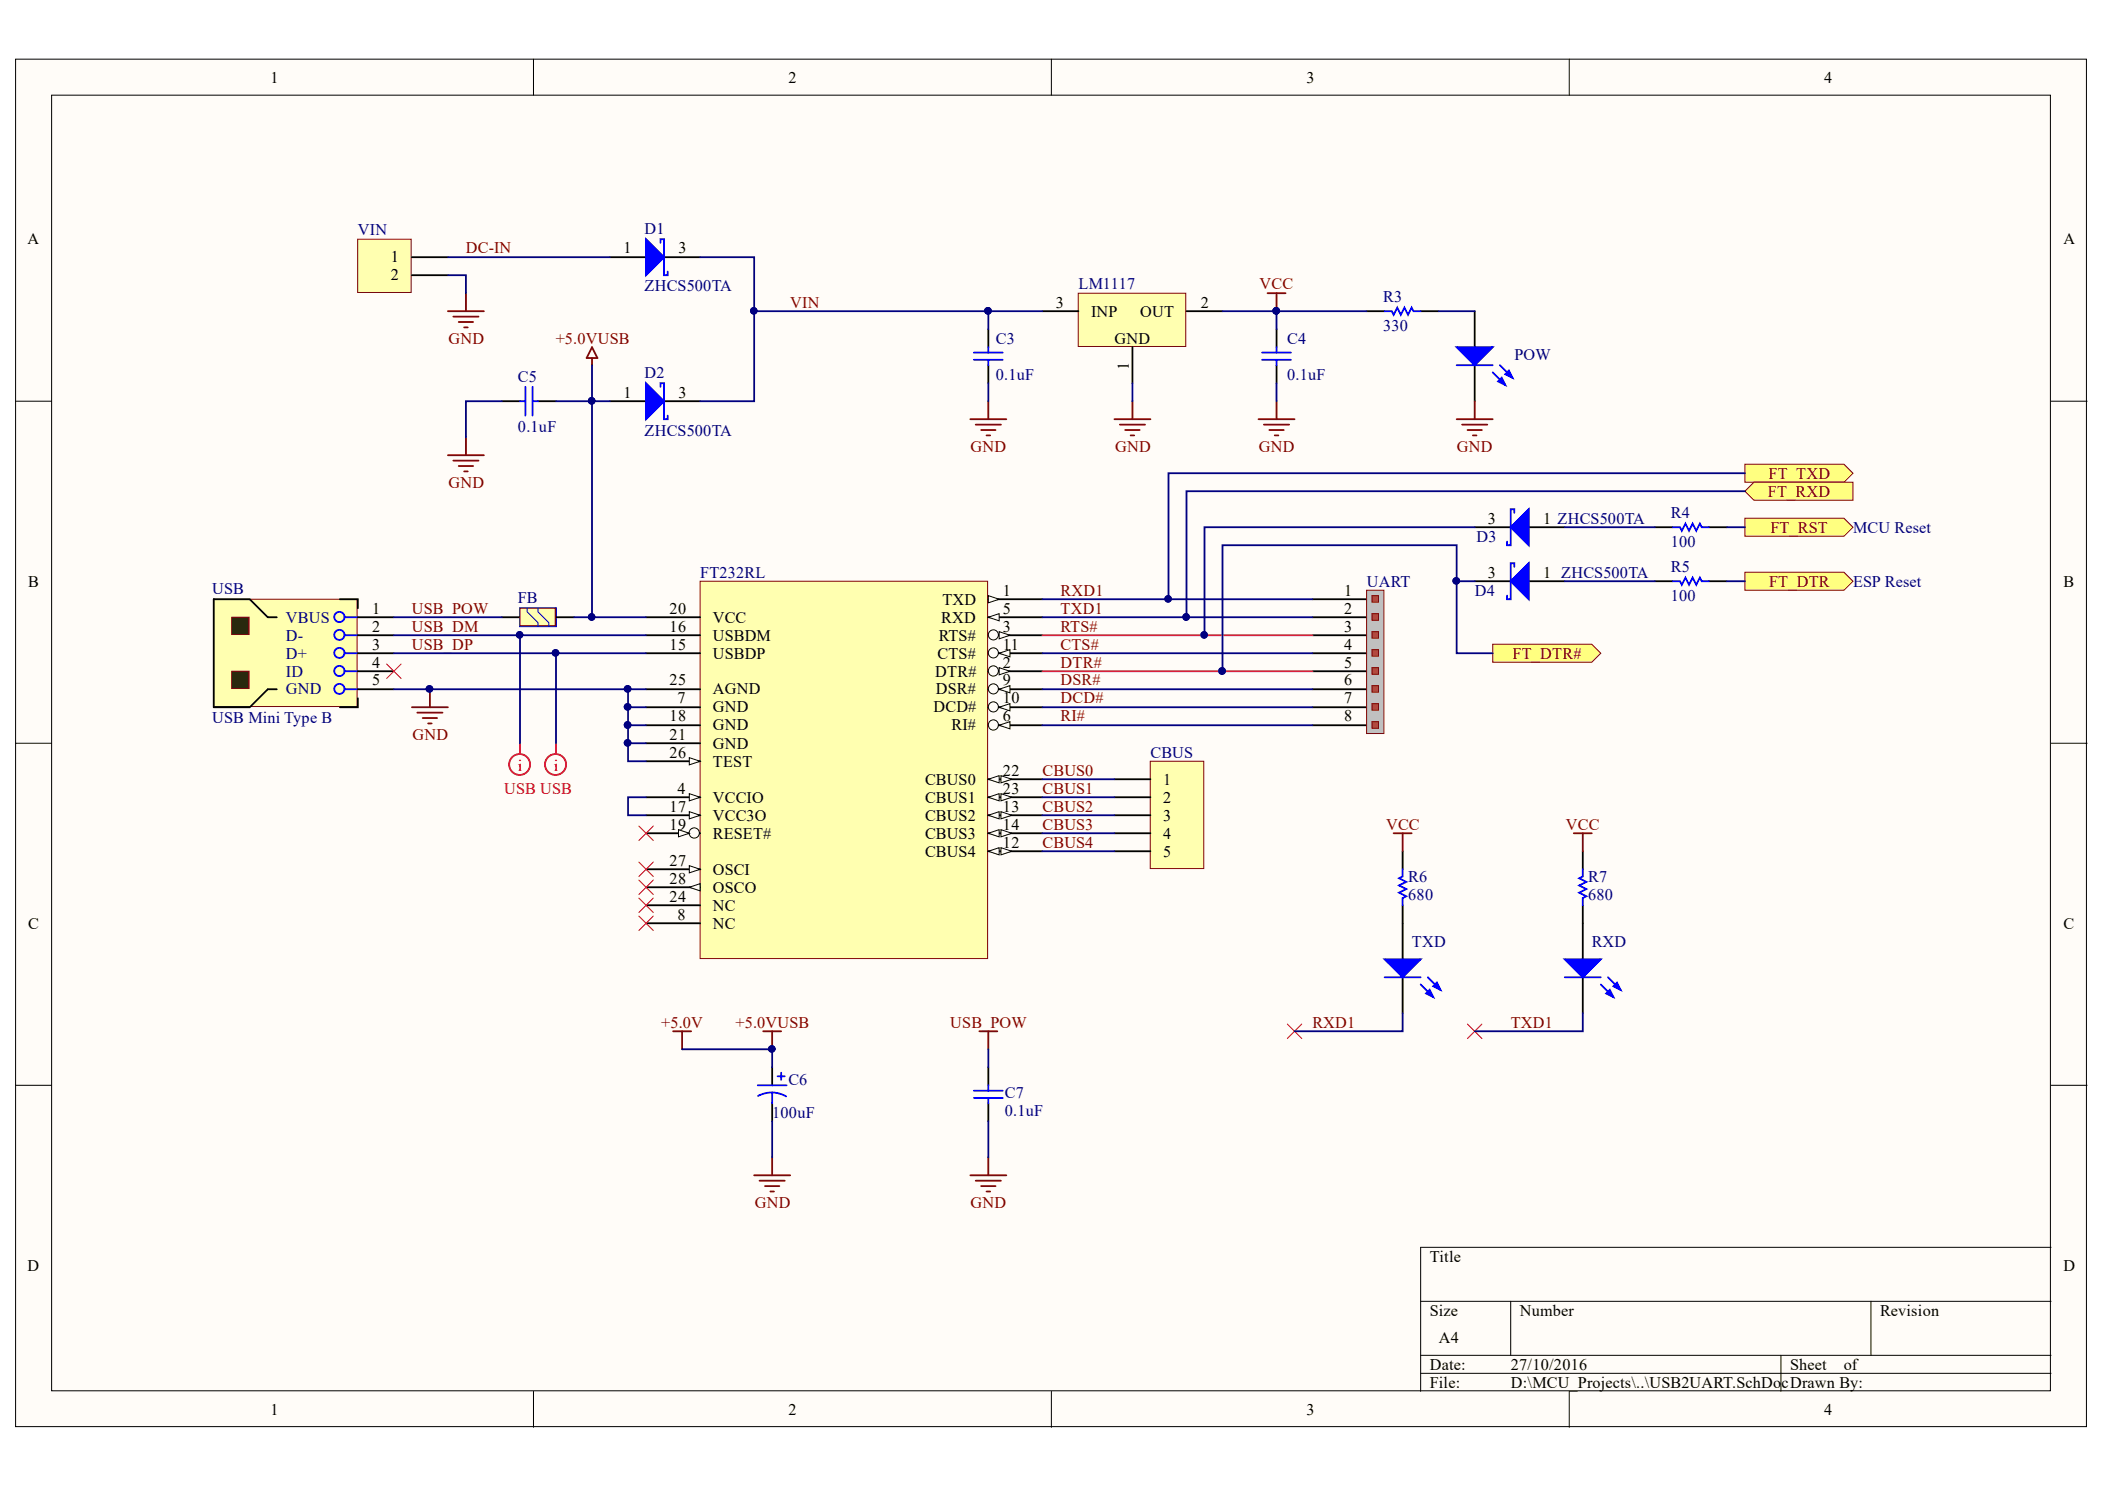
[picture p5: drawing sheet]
<svg xmlns="http://www.w3.org/2000/svg" width="297mm" height="210mm" viewBox="0 0 297 210" stroke-linecap="round" stroke-linejoin="round" font-family="sans-serif">
<defs><g id="words">
<g font-size="2.3">
<text x="38.2" y="11.7">1</text>
<text x="111.2" y="11.7">2</text>
<text x="184.3" y="11.7">3</text>
<text x="257.4" y="11.7">4</text>
<text x="3.9" y="34.5">A</text>
<text x="88" y="35.8">1</text>
<text x="95.8" y="35.8">3</text>
<text x="291.2" y="34.5">A</text>
<text x="55.2" y="37">1</text>
<text x="55.2" y="39.6">2</text>
<text x="149" y="43.4">3</text>
<text x="154" y="44.7">INP</text>
<text x="160.9" y="44.7">OUT</text>
<text x="169.4" y="43.4">2</text>
<text x="157.3" y="48.5">GND</text>
<text x="159.3" y="52.2" transform="rotate(-90 159.3 52.2)">1</text>
<text x="88" y="56.1">1</text>
<text x="95.8" y="56.1">3</text>
<text x="210" y="73.9">3</text>
<text x="217.8" y="73.9">1 ZHCS500TA</text>
<text x="4" y="82.8">B</text>
<text x="210" y="81.5">3</text>
<text x="217.8" y="81.5">1 ZHCS500TA</text>
<text x="291.2" y="82.8">B</text>
<text x="52.5" y="86.6">1</text>
<text x="52.5" y="89.1">2</text>
<text x="94.5" y="89.1">16</text>
<text x="94.5" y="86.6">20</text>
<text x="100.6" y="87.8">VCC</text>
<text x="132.8" y="87.8">RXD</text>
<text x="133" y="85.3">TXD</text>
<text x="141.5" y="84">1</text>
<text x="141.5" y="89.1">3</text>
<text x="141.5" y="86.6">5</text>
<text x="189.7" y="84">1</text>
<text x="189.7" y="86.6">2</text>
<text x="189.7" y="89.1">3</text>
<text x="52.5" y="91.6">3</text>
<text x="52.5" y="94.2">4</text>
<text x="94.5" y="91.6">15</text>
<text x="100.6" y="92.9">USBDP</text>
<text x="100.6" y="90.4">USBDM</text>
<text x="132" y="95.4">DTR#</text>
<text x="132.3" y="92.9">CTS#</text>
<text x="132.5" y="90.4">RTS#</text>
<text x="141.5" y="94.2">2</text>
<text x="141.5" y="91.6">11</text>
<text x="189.7" y="94.2">5</text>
<text x="189.7" y="91.6">4</text>
<text x="52.5" y="96.7">5</text>
<text x="94.5" y="101.8">18</text>
<text x="94.5" y="96.7">25</text>
<text x="95.6" y="99.2">7</text>
<text x="100.6" y="100.5">GND</text>
<text x="100.6" y="98">AGND</text>
<text x="131.7" y="100.5">DCD#</text>
<text x="132.1" y="98">DSR#</text>
<text x="141.5" y="101.8">6</text>
<text x="141.5" y="96.7">9</text>
<text x="141.5" y="99.2">10</text>
<text x="189.7" y="96.7">6</text>
<text x="189.7" y="99.2">7</text>
<text x="189.7" y="101.8">8</text>
<text x="94.5" y="104.4">21</text>
<text x="94.5" y="106.9">26</text>
<text x="100.6" y="103">GND</text>
<text x="100.6" y="105.7">GND</text>
<text x="134.3" y="103">RI#</text>
<text x="95.6" y="112">4</text>
<text x="100.6" y="113.3">VCCIO</text>
<text x="100.6" y="108.2">TEST</text>
<text x="130.5" y="110.7">CBUS0</text>
<text x="130.5" y="113.3">CBUS1</text>
<text x="141.5" y="109.5">22</text>
<text x="141.5" y="112">23</text>
<text x="164.1" y="110.7">1</text>
<text x="164.1" y="113.3">2</text>
<text x="94.5" y="114.5">17</text>
<text x="94.5" y="117.1">19</text>
<text x="100.6" y="115.8">VCC3O</text>
<text x="100.6" y="118.3">RESET#</text>
<text x="130.5" y="115.8">CBUS2</text>
<text x="130.5" y="118.3">CBUS3</text>
<text x="141.5" y="119.6">12</text>
<text x="141.5" y="114.5">13</text>
<text x="141.5" y="117.1">14</text>
<text x="164.1" y="115.8">3</text>
<text x="164.1" y="118.3">4</text>
<text x="94.5" y="122.1">27</text>
<text x="94.5" y="124.7">28</text>
<text x="100.6" y="123.4">OSCI</text>
<text x="100.6" y="125.9">OSCO</text>
<text x="130.5" y="120.9">CBUS4</text>
<text x="164.1" y="120.9">5</text>
<text x="4" y="131">C</text>
<text x="94.5" y="127.2">24</text>
<text x="95.6" y="129.7">8</text>
<text x="100.6" y="131">NC</text>
<text x="100.6" y="128.5">NC</text>
<text x="291.2" y="131">C</text>
<text x="3.9" y="179.3">D</text>
<text x="201.8" y="178">Title</text>
<text x="291.2" y="179.3">D</text>
<text x="201.8" y="185.6">Size</text>
<text x="214.5" y="185.6">Number</text>
<text x="265.3" y="185.6">Revision</text>
<text x="203" y="189.4">A4</text>
<text x="201.8" y="193.2">Date:</text>
<text x="201.8" y="195.8">File:</text>
<text x="213.2" y="193.2">27/10/2016</text>
<text x="213.2" y="195.8">D:\MCU_Projects\..\USB2UART.SchDo</text>
<text x="251.4" y="195.8">cDrawn By:</text>
<text x="252.6" y="193.2">Sheet</text>
<text x="260.2" y="193.2">of</text>
<text x="38.2" y="199.6">1</text>
<text x="111.2" y="199.6">2</text>
<text x="184.3" y="199.6">3</text>
<text x="257.4" y="199.6">4</text>
</g>
<g font-size="2.3" fill="#000080">
<text x="50.5" y="33.2">VIN</text>
<text x="90.9" y="33">D1</text>
<text x="90.9" y="41.1">ZHCS500TA</text>
<text x="152.2" y="40.8">LM1117</text>
<text x="195.2" y="46.7">330</text>
<text x="195.2" y="42.6">R3</text>
<text x="73.1" y="53.8">C5</text>
<text x="90.9" y="53.3">D2</text>
<text x="140.5" y="53.6">0.1uF</text>
<text x="140.5" y="48.5">C3</text>
<text x="181.6" y="53.6">0.1uF</text>
<text x="181.6" y="48.5">C4</text>
<text x="213.7" y="50.8">POW</text>
<text x="73.1" y="60.9">0.1uF</text>
<text x="90.9" y="61.4">ZHCS500TA</text>
<text x="208.4" y="76.4">D3</text>
<text x="235.8" y="77.2">100</text>
<text x="235.8" y="73.1">R4</text>
<text x="261.5" y="75.1">MCU Reset</text>
<text x="29.9" y="83.8">USB</text>
<text x="98.8" y="81.5">FT232RL</text>
<text x="192.9" y="82.8">UART</text>
<text x="235.8" y="80.7">R5</text>
<text x="261.5" y="82.8">ESP Reset</text>
<text x="40.4" y="87.8">VBUS</text>
<text x="73.1" y="85">FB</text>
<text x="208.1" y="84">D4</text>
<text x="235.8" y="84.8">100</text>
<text x="40.4" y="90.4">D-</text>
<text x="40.4" y="92.9">D+</text>
<text x="40.4" y="95.4">ID</text>
<text x="40.4" y="98">GND</text>
<text x="29.9" y="102">USB Mini Type B</text>
<text x="162.3" y="106.9">CBUS</text>
<text x="198.7" y="124.4">R6</text>
<text x="224.1" y="124.4">R7</text>
<text x="198.7" y="127">680</text>
<text x="224.1" y="127">680</text>
<text x="199.2" y="133.6">TXD</text>
<text x="224.6" y="133.6">RXD</text>
<text x="111.2" y="153.1">C6</text>
<text x="141.8" y="154.9">C7</text>
<text x="109" y="157.6">100uF</text>
<text x="141.8" y="157.4">0.1uF</text>
</g>
<g font-size="2.3" fill="#800000">
<text x="65.7" y="35.8">DC-IN</text>
<text x="177.7" y="40.8">VCC</text>
<text x="111.5" y="43.4">VIN</text>
<text x="63.3" y="48.5">GND</text>
<text x="78.4" y="48.5">+5.0VUSB</text>
<text x="137" y="63.7">GND</text>
<text x="157.4" y="63.7">GND</text>
<text x="177.7" y="63.7">GND</text>
<text x="205.6" y="63.7">GND</text>
<text x="63.3" y="68.8">GND</text>
<text x="249.5" y="70.1">FT_RXD</text>
<text x="249.6" y="67.5">FT_TXD</text>
<text x="249.8" y="75.1">FT_RST</text>
<text x="249.6" y="82.8">FT_DTR</text>
<text x="58.1" y="86.6">USB_POW</text>
<text x="58.1" y="89.1">USB_DM</text>
<text x="149.7" y="89.1">RTS#</text>
<text x="149.7" y="84">RXD1</text>
<text x="149.7" y="86.6">TXD1</text>
<text x="58.1" y="91.6">USB_DP</text>
<text x="149.7" y="91.6">CTS#</text>
<text x="149.7" y="94.2">DTR#</text>
<text x="213.4" y="92.9">FT_DTR#</text>
<text x="149.7" y="96.7">DSR#</text>
<text x="149.7" y="99.2">DCD#</text>
<text x="149.7" y="101.8">RI#</text>
<text x="58.2" y="104.4">GND</text>
<text x="147.1" y="109.5">CBUS0</text>
<text x="147.1" y="112">CBUS1</text>
<text x="147.1" y="114.5">CBUS2</text>
<text x="147.1" y="117.1">CBUS3</text>
<text x="147.1" y="119.6">CBUS4</text>
<text x="195.6" y="117.1">VCC</text>
<text x="221" y="117.1">VCC</text>
<text x="93.3" y="145">+5.0V</text>
<text x="103.8" y="145">+5.0VUSB</text>
<text x="134.1" y="145">USB_POW</text>
<text x="185.2" y="145">RXD1</text>
<text x="213.2" y="145">TXD1</text>
<text x="106.5" y="170.4">GND</text>
<text x="137" y="170.4">GND</text>
</g>
<g font-size="2.3" fill="#f00">
<text x="71.1" y="112">USB USB</text>
<text x="73.1" y="108.7">i</text>
<text x="78.2" y="108.7">i</text>
</g>
</g></defs>
<g fill="#fffcf8" stroke="#000" stroke-width=".14">
<path d="M2.2 8.3h292.2v192.9h-292.2z"/>
<path d="M7.3 13.4h282v182.8h-282z"/>
</g>
<g fill="none" stroke="#000" stroke-width=".14">
<path d="M75.3 8.3v5.1M148.4 8.3v5.1M221.4 8.3v5.1M2.2 56.6h5.1M289.4 56.6h5.1M2.2 104.8h5.1M289.4 104.8h5.1M2.2 153.1h5.1M289.4 153.1h5.1M289.4 176h-88.9v20.3M75.3 196.3v5M148.4 196.3v5"/>
<path d="M200.5 183.6h88.9M200.5 191.2h88.9M200.5 193.7h88.9M213.2 183.6v7.6M221.4 196.3v5M251.3 191.2v5.1M264 183.6v7.6"/>
</g>
<path d="M73.4 85.8h5.1v2.5h-5.1z" fill="none" stroke="#00c" stroke-width=".25"/>
<path d="M70.8 87.1h2.6M78.5 87.1h2.5" fill="none" stroke="#000" stroke-width=".25"/>
<path d="M73.4 85.8h5v2.5h-5z" fill="#ffffb0" stroke="#800000" stroke-width=".14"/>
<path d="M74.4 85.8v.5l1.5 1.5v.5M75.9 85.8v.5l1.5 1.5v.5" fill="none" stroke="#00c" stroke-width=".14"/>
<path d="M98.8 82h40.6v53.2h-40.6z" fill="#ffffb0" stroke="#800000" stroke-width=".14"/>
<path d="M139.5 84.5h7.6" fill="none" stroke="#000" stroke-width=".25"/>
<path d="M139.5 84l1.5 .5-1.5 .5z" fill="#fffcf8"/>
<path d="M139.5 84l1.5 .5-1.5 .5z" fill="none" stroke="#000" stroke-width=".14"/>
<path d="M139.5 94.7h7.6" fill="none" stroke="#000" stroke-width=".25"/>
<circle cx="140.2" cy="94.7" r=".72" fill="#fffcf8" stroke="#000" stroke-width=".14"/>
<path d="M141 94.2l1.5 .5-1.5 .5z" fill="#fffcf8"/>
<path d="M141 94.2l1.5 .5-1.5 .5z" fill="none" stroke="#000" stroke-width=".14"/>
<path d="M139.5 89.6h7.6" fill="none" stroke="#000" stroke-width=".25"/>
<circle cx="140.2" cy="89.6" r=".71" fill="#fffcf8" stroke="#000" stroke-width=".14"/>
<path d="M141 89.1l1.5 .5-1.5 .5z" fill="#fffcf8"/>
<path d="M141 89.1l1.5 .5-1.5 .5z" fill="none" stroke="#000" stroke-width=".14"/>
<path d="M139.5 87.1h7.6" fill="none" stroke="#000" stroke-width=".25"/>
<path d="M139.5 87.1l1.5-.5v1z" fill="#fffcf8"/>
<path d="M139.5 87.1l1.5-.5v1z" fill="none" stroke="#000" stroke-width=".14"/>
<path d="M139.5 102.3h7.6" fill="none" stroke="#000" stroke-width=".25"/>
<circle cx="140.2" cy="102.3" r=".72" fill="#fffcf8" stroke="#000" stroke-width=".14"/>
<path d="M141 102.3l1.5-.5v1z" fill="#fffcf8"/>
<path d="M141 102.3l1.5-.5v1z" fill="none" stroke="#000" stroke-width=".14"/>
<path d="M91.2 112.5h7.6" fill="none" stroke="#000" stroke-width=".25"/>
<path d="M97.3 112l1.5 .5-1.5 .5z" fill="#fffcf8"/>
<path d="M97.3 112l1.5 .5-1.5 .5z" fill="none" stroke="#000" stroke-width=".14"/>
<path d="M91.2 99.8h7.6M139.5 97.2h7.6M91.2 130.2h7.6" fill="none" stroke="#000" stroke-width=".25"/>
<circle cx="140.2" cy="97.2" r=".71" fill="#fffcf8" stroke="#000" stroke-width=".14"/>
<path d="M141 97.2l1.5-.5v1z" fill="#fffcf8"/>
<path d="M141 97.2l1.5-.5v1z" fill="none" stroke="#000" stroke-width=".14"/>
<path d="M139.5 99.8h7.6" fill="none" stroke="#000" stroke-width=".25"/>
<circle cx="140.2" cy="99.7" r=".71" fill="#fffcf8" stroke="#000" stroke-width=".14"/>
<path d="M141 99.8l1.5-.5v1z" fill="#fffcf8"/>
<path d="M141 99.8l1.5-.5v1z" fill="none" stroke="#000" stroke-width=".14"/>
<path d="M139.5 92.1h7.6" fill="none" stroke="#000" stroke-width=".25"/>
<circle cx="140.2" cy="92.1" r=".71" fill="#fffcf8" stroke="#000" stroke-width=".14"/>
<path d="M141 92.1l1.5-.5v1.1z" fill="#fffcf8"/>
<path d="M141 92.1l1.5-.5v1.1z" fill="none" stroke="#000" stroke-width=".14"/>
<path d="M139.5 120.1h7.6" fill="none" stroke="#000" stroke-width=".25"/>
<path d="M139.5 120.1l1.5-.5v1z" fill="#fffcf8"/>
<path d="M139.5 120.1l1.5-.5v1z" fill="none" stroke="#000" stroke-width=".14"/>
<path d="M141.2 119.6l1.6 .5-1.6 .5z" fill="#fffcf8"/>
<path d="M141.2 119.6l1.6 .5-1.6 .5z" fill="none" stroke="#000" stroke-width=".14"/>
<path d="M139.5 115h7.6" fill="none" stroke="#000" stroke-width=".25"/>
<path d="M139.5 115l1.5-.5v1z" fill="#fffcf8"/>
<path d="M139.5 115l1.5-.5v1z" fill="none" stroke="#000" stroke-width=".14"/>
<path d="M141.2 114.5l1.6 .5-1.6 .5z" fill="#fffcf8"/>
<path d="M141.2 114.5l1.6 .5-1.6 .5z" fill="none" stroke="#000" stroke-width=".14"/>
<path d="M139.5 117.5h7.6" fill="none" stroke="#000" stroke-width=".25"/>
<path d="M139.5 117.5l1.5-.5v1.1z" fill="#fffcf8"/>
<path d="M139.5 117.5l1.5-.5v1.1z" fill="none" stroke="#000" stroke-width=".14"/>
<path d="M141.2 117l1.6 .5-1.6 .6z" fill="#fffcf8"/>
<path d="M141.2 117l1.6 .5-1.6 .6z" fill="none" stroke="#000" stroke-width=".14"/>
<path d="M91.2 92.1h7.6M91.2 89.6h7.6M91.2 115h7.6" fill="none" stroke="#000" stroke-width=".25"/>
<path d="M97.3 114.5l1.5 .5-1.5 .5z" fill="#fffcf8"/>
<path d="M97.3 114.5l1.5 .5-1.5 .5z" fill="none" stroke="#000" stroke-width=".14"/>
<path d="M91.2 102.3h7.6M91.2 117.5h7.6" fill="none" stroke="#000" stroke-width=".25"/>
<circle cx="98" cy="117.5" r=".72" fill="#fffcf8" stroke="#000" stroke-width=".14"/>
<path d="M95.7 117l1.6 .5-1.6 .6z" fill="#fffcf8"/>
<path d="M95.7 117l1.6 .5-1.6 .6z" fill="none" stroke="#000" stroke-width=".14"/>
<path d="M91.2 87.1h7.6M91.2 104.8h7.6M139.5 109.9h7.6" fill="none" stroke="#000" stroke-width=".25"/>
<path d="M139.5 109.9l1.5-.5v1z" fill="#fffcf8"/>
<path d="M139.5 109.9l1.5-.5v1z" fill="none" stroke="#000" stroke-width=".14"/>
<path d="M141.2 109.4l1.6 .5-1.6 .5z" fill="#fffcf8"/>
<path d="M141.2 109.4l1.6 .5-1.6 .5z" fill="none" stroke="#000" stroke-width=".14"/>
<path d="M139.5 112.5h7.6" fill="none" stroke="#000" stroke-width=".25"/>
<path d="M139.5 112.5l1.5-.5v1z" fill="#fffcf8"/>
<path d="M139.5 112.5l1.5-.5v1z" fill="none" stroke="#000" stroke-width=".14"/>
<path d="M141.2 112l1.6 .5-1.6 .5z" fill="#fffcf8"/>
<path d="M141.2 112l1.6 .5-1.6 .5z" fill="none" stroke="#000" stroke-width=".14"/>
<path d="M91.2 97.2h7.6M91.2 107.4h7.6M91.2 127.7h7.6" fill="none" stroke="#000" stroke-width=".25"/>
<path d="M97.3 106.9l1.5 .5-1.5 .5z" fill="#fffcf8"/>
<path d="M97.3 106.9l1.5 .5-1.5 .5z" fill="none" stroke="#000" stroke-width=".14"/>
<path d="M91.2 122.6h7.6" fill="none" stroke="#000" stroke-width=".25"/>
<path d="M97.3 122.1l1.5 .5-1.5 .5z" fill="#fffcf8"/>
<path d="M97.3 122.1l1.5 .5-1.5 .5z" fill="none" stroke="#000" stroke-width=".14"/>
<path d="M91.2 125.2h7.6" fill="none" stroke="#000" stroke-width=".25"/>
<path d="M97.3 125.2l1.5-.5v1z" fill="#fffcf8"/>
<path d="M97.3 125.2l1.5-.5v1z" fill="none" stroke="#000" stroke-width=".14"/>
<path d="M83.5 49l.8 1.5h-1.5zM83.5 50.5v1" fill="none" stroke="#800000" stroke-width=".25"/>
<path d="M30.1 84.5h20.3v15.2h-20.3z" fill="#ffffb0" stroke="#800000" stroke-width=".14"/>
<g fill="none" stroke="#00f" stroke-width=".25">
<path d="M48.7 87.1h1.8"/>
<circle cx="47.9" cy="87" r=".72"/>
</g>
<path d="M50.5 87.1h5.1" fill="none" stroke="#000" stroke-width=".25"/>
<g fill="#330" stroke="#800000" stroke-width=".14">
<path d="M32.7 87.1h2.4v2.4h-2.4z"/>
<path d="M32.7 94.7h2.4v2.4h-2.4z"/>
</g>
<g fill="none" stroke="#00f" stroke-width=".25">
<path d="M73.4 56.6h.7M74.1 54.6v4M75.2 54.6v4M75.2 56.6h.7M48.7 89.6h1.8M48.7 92.1h1.8M48.7 94.7h1.8M48.7 97.2h1.8M106.9 153.1h4.1M109 154.1l.8 .1 1.1 .5M109 154.1l-.9 .1-1.1 .4M109 154.1v1.5"/>
<path d="M109.7 151.8h1M110.2 151.3v1M137.4 153.9h4.1M137.4 154.9h4.1M139.5 153.1v.8M139.5 154.9v.7"/>
<circle cx="47.9" cy="94.7" r=".72"/>
<circle cx="47.9" cy="89.6" r=".72"/>
<circle cx="47.9" cy="92.1" r=".72"/>
<circle cx="47.9" cy="97.2" r=".72"/>
</g>
<g fill="none" stroke="#000" stroke-width=".25">
<path d="M70.8 56.6h2.6M75.9 56.6h2.6M39.1 87.1h-1.3l-2.6-2.6h-5v15.3h5l2.6-2.6h1.3M48 84.5h2.5v1.3M50.5 98.5v1.3h-2.5M50.5 89.6h5.1M50.5 92.1h5.1M50.5 94.7h5.1M50.5 97.2h5.1M109 150.6v2.5M109 155.6v2.6M139.5 150.6v2.5"/>
<path d="M139.5 155.6v2.6"/>
</g>
<g fill="none" stroke="#800000" stroke-width=".25">
<path d="M63.2 64.2h5.1M64 65h3.5M64.7 65.7h2.1M65.5 66.5h.5M65.7 61.7v2.5M95 145.5h2.5M96.3 145.5v2.5M107.7 145.5h2.5M109 145.5v2.5M138.2 145.5h2.5M139.5 145.5v2.5M106.4 165.8h5.1"/>
<path d="M107.2 166.6h3.5M107.9 167.3h2.1M108.7 168.1h.5M109 163.3v2.5M136.9 165.8h5.1M137.7 166.6h3.5M138.4 167.3h2.1M139.2 168.1h.5M139.5 163.3v2.5"/>
</g>
<circle cx="108.9" cy="148" r=".46" fill="#000080" stroke="#000080" stroke-width=".14"/>
<path d="M162.3 107.4h7.6v15.1h-7.6z" fill="#ffffb0" stroke="#800000" stroke-width=".14"/>
<path d="M86.1 56.6h5.1M93.7 56.6h5.1M157.3 109.9h5M157.3 112.5h5M157.3 115h5M157.3 117.5h5M157.3 120.1h5" fill="none" stroke="#000" stroke-width=".25"/>
<path d="M54.6 93.7l2 2M56.6 93.7l-2 2M90.2 116.5l2 2.1M92.2 116.5l-2 2.1M90.2 121.6l2 2M90.2 124.1l2 2.1M90.2 126.7l2 2M90.2 129.2l2 2.1M92.2 121.6l-2 2M92.2 124.1l-2 2.1M92.2 126.7l-2 2M92.2 129.2l-2 2.1" fill="none" stroke="#f00" stroke-width=".14"/>
<path d="M58.1 99.8h5.1M60.7 97.2v2.6M58.9 100.5h3.5M59.6 101.3h2.1M60.4 102.1h.5" fill="none" stroke="#800000" stroke-width=".25"/>
<circle cx="60.6" cy="97.2" r=".46" fill="#000080" stroke="#000080" stroke-width=".14"/>
<path d="M91.2 54.1l2.5 2.5-2.5 2.5z" fill="#00f"/>
<path d="M91.2 54.1l2.5 2.5-2.5 2.5zM93.2 54.6v-.5h.5v5h.5v-.5" fill="none" stroke="#00f" stroke-width=".25"/>
<path d="M185.2 94.7h7.6M185.2 97.2h7.6M185.2 99.8h7.6M185.2 84.5h7.6M185.2 87.1h7.6M185.2 89.6h7.6M185.2 92.1h7.6M185.2 102.3h7.6" fill="none" stroke="#000" stroke-width=".25"/>
<path d="M192.8 83.3h2.5v20.2h-2.5z" fill="#c0c0c0" stroke="#800000" stroke-width=".14"/>
<g fill="#c57e00" stroke="#800000" stroke-width=".14">
<path d="M193.6 84h.9v.9h-.9z"/>
<path d="M193.6 86.6h.9v.9h-.9z"/>
<path d="M193.6 89.1h.9v.9h-.9z"/>
<path d="M193.6 91.6h.9v1h-.9z"/>
<path d="M193.6 94.2h.9v.9h-.9z"/>
<path d="M193.6 96.7h.9v.9h-.9z"/>
<path d="M193.6 99.3h.9v.9h-.9z"/>
<path d="M193.6 101.8h.9v.9h-.9z"/>
</g>
<g fill="none" stroke="#f00" stroke-width=".25">
<path d="M73.4 104.8v1.6M78.5 104.8v1.6"/>
<circle cx="73.3" cy="107.8" r="1.47"/>
<circle cx="78.4" cy="107.8" r="1.48"/>
</g>
<path d="M152.1 41.4h15.2v7.5h-15.2z" fill="#ffffb0" stroke="#800000" stroke-width=".14"/>
<path d="M86.1 36.3h5.1M93.7 36.3h5.1M139.5 46.4v2.6M139.5 51.5v2.6M147.1 43.9h5.1M159.8 49v5.1M167.4 43.9h5.1M180.1 46.4v2.6M180.1 51.5v2.6" fill="none" stroke="#000" stroke-width=".25"/>
<path d="M137.4 49.7h4.1M137.4 50.8h4.1M139.5 49v.7M139.5 50.8v.7M178.1 49.7h4.1M178.1 50.8h4.1M180.1 49v.7M180.1 50.8v.7" fill="none" stroke="#00f" stroke-width=".25"/>
<g fill="none" stroke="#800000" stroke-width=".25">
<path d="M136.9 59.1h5.1M137.7 59.9h3.5M139.5 56.6v2.5M157.3 59.1h5M158 59.9h3.6M159.8 56.6v2.5M177.6 59.1h5.1M178.4 59.9h3.5M178.9 41.4h2.5M180.1 41.4v2.5M180.1 56.6v2.5M138.4 60.7h2.1"/>
<path d="M139.2 61.4h.5M158.8 60.7h2M159.5 61.4h.6M179.1 60.7h2.1M179.9 61.4h.5"/>
</g>
<circle cx="180.1" cy="43.8" r=".46" fill="#000080" stroke="#000080" stroke-width=".14"/>
<path d="M91.2 33.7l2.5 2.6-2.5 2.5z" fill="#00f"/>
<path d="M91.2 33.7l2.5 2.6-2.5 2.5zM93.2 34.2v-.5h.5v5.1h.5v-.5" fill="none" stroke="#00f" stroke-width=".25"/>
<path d="M50.5 33.7h7.5v7.6h-7.5z" fill="#ffffb0" stroke="#800000" stroke-width=".14"/>
<path d="M58.1 36.3h5.1M58.1 38.8h5.1M197.9 130.2v5.1M197.9 137.9v5" fill="none" stroke="#000" stroke-width=".25"/>
<path d="M63.2 43.9h5.1M64 44.7h3.5M64.7 45.4h2.1M65.5 46.2h.5M65.7 41.4v2.5" fill="none" stroke="#800000" stroke-width=".25"/>
<path d="M195.4 135.3h5.1l-2.6 2.6z" fill="#00f"/>
<path d="M195.4 135.3h5.1l-2.6 2.6zM200.5 138.9l1.7 1.8M201.5 137.9l1.8 1.7" fill="none" stroke="#00f" stroke-width=".25"/>
<path d="M201.2 140.1l.5-.5 .5 1.1z" fill="#00f"/>
<path d="M201.2 140.1l.5-.5 .5 1.1z" fill="none" stroke="#00f" stroke-width=".25"/>
<path d="M202.2 139.1l.6-.5 .5 1z" fill="#00f"/>
<path d="M195.4 137.9h5.1M197.9 122.6v1l-.5 .3 1 .5-1 .5 1 .5-1 .5 1 .5-.5 .3v1M202.2 139.1l.6-.5 .5 1z" fill="none" stroke="#00f" stroke-width=".25"/>
<path d="M197.9 120.1v2.5M197.9 127.7v2.5M223.3 130.2v5.1M223.3 137.9v5" fill="none" stroke="#000" stroke-width=".25"/>
<path d="M196.7 117.5h2.5M197.9 117.5v2.6" fill="none" stroke="#800000" stroke-width=".25"/>
<path d="M220.8 135.3h5.1l-2.6 2.6z" fill="#00f"/>
<path d="M220.8 135.3h5.1l-2.6 2.6zM225.9 138.9l1.8 1.8M226.9 137.9l1.8 1.7" fill="none" stroke="#00f" stroke-width=".25"/>
<path d="M226.7 140.1l.5-.5 .5 1.1z" fill="#00f"/>
<path d="M226.7 140.1l.5-.5 .5 1.1z" fill="none" stroke="#00f" stroke-width=".25"/>
<path d="M227.7 139.1l.5-.5 .5 1z" fill="#00f"/>
<path d="M220.8 137.9h5.1M223.3 122.6v1l-.5 .3 1.1 .5-1.1 .5 1.1 .5-1.1 .5 1.1 .5-.6 .3v1M227.7 139.1l.5-.5 .5 1z" fill="none" stroke="#00f" stroke-width=".25"/>
<path d="M208.1 43.9v5.1M208.1 51.5v5.1M223.3 120.1v2.5M223.3 127.7v2.5" fill="none" stroke="#000" stroke-width=".25"/>
<path d="M222.1 117.5h2.5M223.3 117.5v2.6" fill="none" stroke="#800000" stroke-width=".25"/>
<path d="M205.6 49h5l-2.5 2.5z" fill="#00f"/>
<path d="M205.6 49h5l-2.5 2.5zM210.6 52.5l1.8 1.8M211.7 51.5l1.7 1.8" fill="none" stroke="#00f" stroke-width=".25"/>
<path d="M211.4 53.8l.5-.5 .5 1z" fill="#00f"/>
<path d="M211.4 53.8l.5-.5 .5 1z" fill="none" stroke="#00f" stroke-width=".25"/>
<path d="M212.4 52.8l.5-.5 .5 1z" fill="#00f"/>
<path d="M195.4 43.9h1l.3 .5 .5-1 .5 1 .5-1 .5 1 .5-1 .3 .5h1M205.6 51.5h5M212.4 52.8l.5-.5 .5 1z" fill="none" stroke="#00f" stroke-width=".25"/>
<path d="M205.6 59.1h5M206.3 59.9h3.6M208.1 56.6v2.5M207.1 60.7h2M207.8 61.4h.5" fill="none" stroke="#800000" stroke-width=".25"/>
<path d="M192.8 43.9h2.6M200.5 43.9h2.5" fill="none" stroke="#000" stroke-width=".25"/>
<g fill="#ffff80" stroke="#800000" stroke-width=".14">
<path d="M246.2 65.5h14l1.3 1.3-1.3 1.2h-14z" fill-rule="evenodd"/>
<path d="M246.2 69.3l1.3-1.3h14v2.6h-14z" fill-rule="evenodd"/>
</g>
<path d="M181.7 144.5l2 2M183.7 144.5l-2 2M207.1 144.5l2 2M209.1 144.5l-2 2" fill="none" stroke="#f00" stroke-width=".14"/>
<path d="M246.2 73.1h14l1.3 1.3-1.3 1.2h-14z" fill-rule="evenodd" fill="#ffff80" stroke="#800000" stroke-width=".14"/>
<path d="M208.1 74.4h5.1M215.7 74.4h5.1" fill="none" stroke="#000" stroke-width=".25"/>
<path d="M213.2 74.4l2.5-2.6v5.1z" fill="#00f"/>
<path d="M213.2 74.4l2.5-2.6v5.1zM213.7 72.3v-.5h-.5v5.1h-.5v-.5" fill="none" stroke="#00f" stroke-width=".25"/>
<path d="M208.1 82h5.1M215.7 82h5.1" fill="none" stroke="#000" stroke-width=".25"/>
<path d="M213.2 82l2.5-2.5v5z" fill="#00f"/>
<path d="M213.7 80v-.5h-.5v5h-.5v-.5M213.2 82l2.5-2.5v5z" fill="none" stroke="#00f" stroke-width=".25"/>
<path d="M246.2 80.7h14l1.3 1.3-1.3 1.3h-14z" fill-rule="evenodd" fill="#ffff80" stroke="#800000" stroke-width=".14"/>
<path d="M233.5 74.4h2.6M241.1 74.4h2.6M233.5 82h2.6M241.1 82h2.6" fill="none" stroke="#000" stroke-width=".25"/>
<path d="M236.1 74.4h1l.2 .5 .5-1 .5 1 .6-1 .5 1 .5-1 .2 .5h1M236.1 82h1l.2 .5 .5-1 .5 1 .6-1 .5 1 .5-1 .2 .5h1" fill="none" stroke="#00f" stroke-width=".25"/>
<g fill="none" stroke="#000080" stroke-width=".25">
<path d="M63.2 38.8h2.5v2.6M63.2 36.3h22.9M98.8 36.3h7.6v7.6M70.8 56.6h-5.1v5.1M83.5 51.5v5.1h-5M86.1 56.6h-2.6v30.5M139.5 43.9h-33.1v12.7h-7.6M139.5 43.9v2.5M139.5 54.1v2.5M139.5 43.9h7.6M159.8 54.1v2.5M172.5 43.9h20.3"/>
<path d="M180.1 43.9v2.5M180.1 54.1v2.5M203 43.9h5.1M208.1 74.4h-38.1v15.2M220.8 74.4h12.7M243.7 74.4h2.5M246.2 66.8h-81.3v17.7M246.2 69.3h-78.8v17.8M55.6 89.6h35.6M55.6 92.1h35.6M55.6 97.2h35.6M55.6 87.1h15.2"/>
<path d="M73.4 89.6v15.2M78.5 92.1v12.7M81 87.1h10.2M88.6 97.2v10.2h2.6M88.6 99.8h2.6M147.1 84.5h38.1M147.1 87.1h38.1M147.1 92.1h38.1M147.1 97.2h38.1M147.1 99.8h38.1M208.1 82h-2.5v-5.1h-33.1v17.8M220.8 82h12.7"/>
<path d="M243.7 82h2.5M88.6 104.8h2.6M88.6 102.3h2.6M91.2 112.5h-2.6v2.5h2.6M147.1 102.3h38.1M147.1 109.9h10.2M147.1 112.5h10.2M147.1 115h10.2M147.1 117.5h10.2M147.1 120.1h10.2M96.3 148h12.7v2.6M109 158.2v5.1"/>
<path d="M139.5 148v2.6M139.5 158.2v5.1M197.9 142.9v2.6h-15.2M223.3 142.9v2.6h-15.2"/>
</g>
<g fill="#000080" stroke="#000080" stroke-width=".14">
<circle cx="88.6" cy="104.8" r=".46"/>
<circle cx="88.6" cy="102.3" r=".47"/>
<circle cx="73.3" cy="89.6" r=".46"/>
<circle cx="78.4" cy="92.1" r=".46"/>
<circle cx="83.5" cy="56.5" r=".46"/>
<circle cx="83.5" cy="87" r=".46"/>
<circle cx="88.6" cy="97.2" r=".46"/>
<circle cx="88.6" cy="99.7" r=".46"/>
<circle cx="108.9" cy="148" r=".46"/>
<circle cx="60.6" cy="97.2" r=".46"/>
<circle cx="106.4" cy="43.8" r=".46"/>
<circle cx="139.4" cy="43.8" r=".46"/>
<circle cx="180.1" cy="43.8" r=".46"/>
<circle cx="164.8" cy="84.5" r=".46"/>
<circle cx="167.4" cy="87" r=".46"/>
<circle cx="169.9" cy="89.6" r=".46"/>
<circle cx="172.4" cy="94.7" r=".47"/>
<circle cx="205.5" cy="81.9" r=".46"/>
</g>
<path d="M147.1 89.6h38.1M147.1 94.7h38.1" fill="none" stroke="#da2467" stroke-width=".25"/>
<path d="M210.6 90.9h14l1.3 1.2-1.3 1.3h-14z" fill-rule="evenodd" fill="#ffff80" stroke="#800000" stroke-width=".14"/>
<path d="M205.6 82v10.1h5" fill="none" stroke="#000080" stroke-width=".25"/>
<circle cx="205.5" cy="81.9" r=".46" fill="#000080" stroke="#000080" stroke-width=".14"/>
<use href="#words"/>
</svg>
